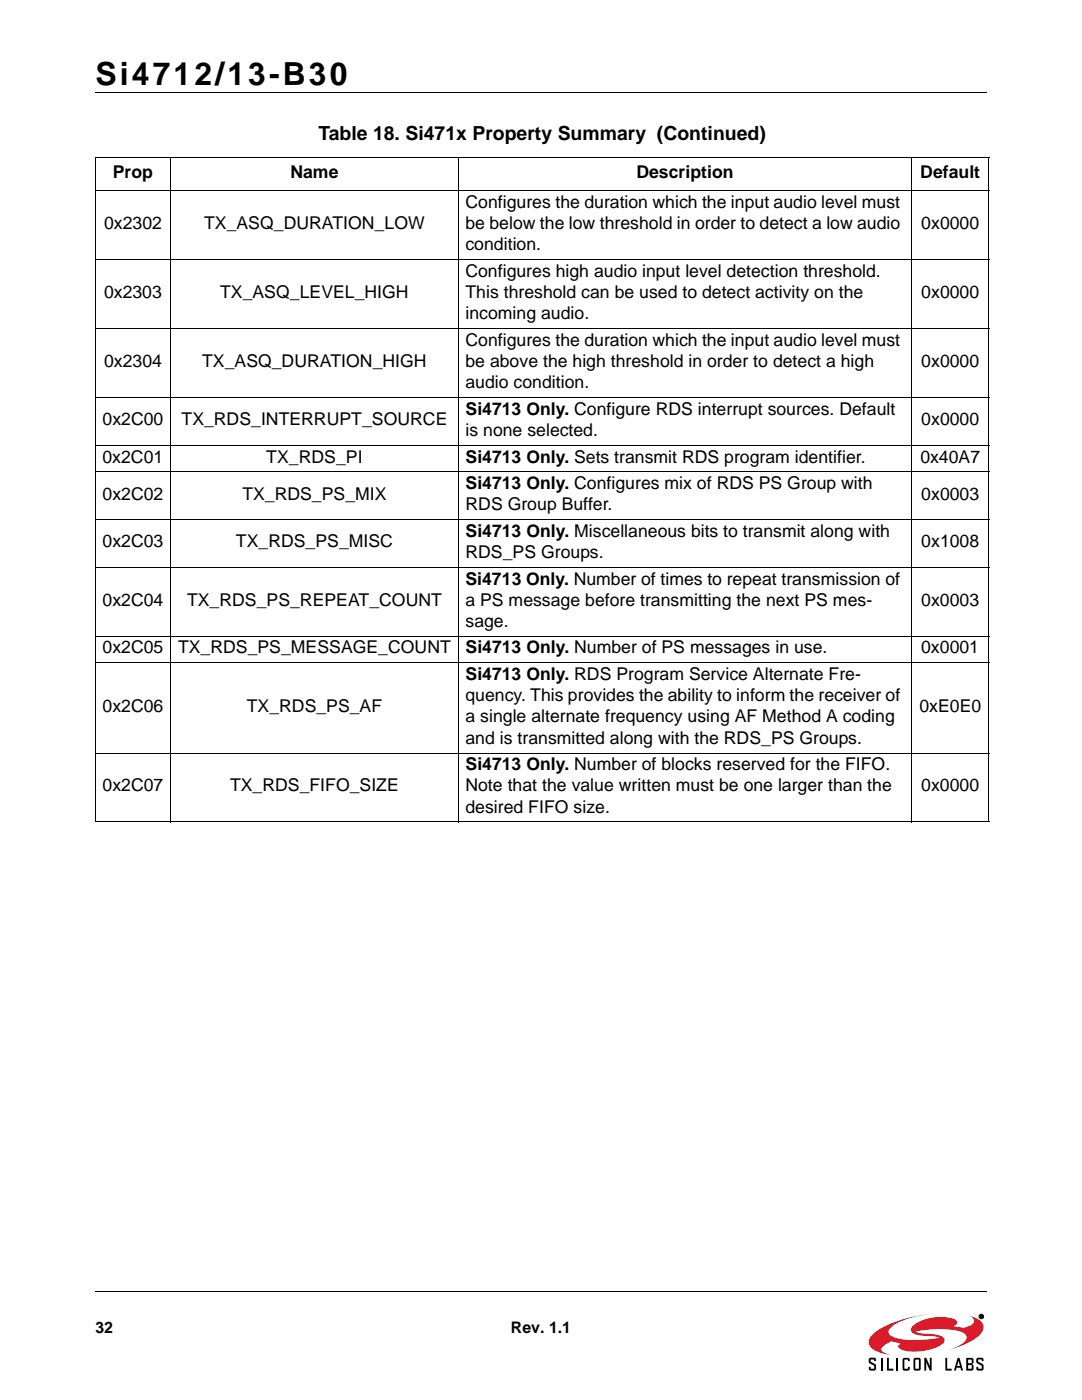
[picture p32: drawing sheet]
<svg xmlns="http://www.w3.org/2000/svg" width="216mm" height="279mm" viewBox="0 0 216 279" stroke-linecap="round" stroke-linejoin="round" font-family="sans-serif">
<defs><g id="words">
<text font-size="6.3" x="19" y="16.9">Si4712/13-B30</text>
<text font-size="3.9" x="63.5" y="28">Table 18. Si471x Property Summary (Continued)</text>
<g font-size="3.5">
<text x="22.5" y="35.5">Prop</text>
<text x="57.9" y="35.5">Name</text>
<text x="127" y="35.5">Description</text>
<text x="183.6" y="35.5">Default</text>
<text x="92.9" y="41.5">Configures the duration which the input audio level must</text>
<text x="20.8" y="45.7">0x2302</text>
<text x="40.7" y="45.7">TX_ASQ_DURATION_LOW</text>
<text x="92.9" y="45.7">be below the low threshold in order to detect a low audio</text>
<text x="183.8" y="45.7">0x0000</text>
<text x="92.9" y="50">condition.</text>
<text x="20.8" y="59.5">0x2303</text>
<text x="43.9" y="59.5">TX_ASQ_LEVEL_HIGH</text>
<text x="92.9" y="55.3">Configures high audio input level detection threshold.</text>
<text x="92.9" y="59.5">This threshold can be used to detect activity on the</text>
<text x="183.8" y="59.5">0x0000</text>
<text x="92.9" y="63.7">incoming audio.</text>
<text x="92.9" y="69">Configures the duration which the input audio level must</text>
<text x="20.8" y="73.3">0x2304</text>
<text x="40.3" y="73.3">TX_ASQ_DURATION_HIGH</text>
<text x="92.9" y="73.3">be above the high threshold in order to detect a high</text>
<text x="92.9" y="77.5">audio condition.</text>
<text x="183.8" y="73.3">0x0000</text>
<text x="92.9" y="82.8">Si4713 Only. Configure RDS interrupt sources. Default</text>
<text x="20.5" y="84.9">0x2C00</text>
<text x="36.2" y="84.9">TX_RDS_INTERRUPT_SOURCE</text>
<text x="92.9" y="87">is none selected.</text>
<text x="183.8" y="84.9">0x0000</text>
<text x="20.5" y="92.3">0x2C01</text>
<text x="53.1" y="92.3">TX_RDS_PI</text>
<text x="92.9" y="92.3">Si4713 Only. Sets transmit RDS program identifier.</text>
<text x="183.6" y="92.3">0x40A7</text>
<text x="20.5" y="99.7">0x2C02</text>
<text x="48.4" y="99.7">TX_RDS_PS_MIX</text>
<text x="92.9" y="97.6">Si4713 Only. Configures mix of RDS PS Group with</text>
<text x="92.9" y="101.8">RDS Group Buffer.</text>
<text x="183.8" y="99.7">0x0003</text>
<text x="92.9" y="107.1">Si4713 Only. Miscellaneous bits to transmit along with</text>
<text x="20.5" y="109.2">0x2C03</text>
<text x="47.1" y="109.2">TX_RDS_PS_MISC</text>
<text x="92.9" y="111.4">RDS_PS Groups.</text>
<text x="183.8" y="109.2">0x1008</text>
<text x="92.9" y="116.6">Si4713 Only. Number of times to repeat transmission of</text>
<text x="20.5" y="120.9">0x2C04</text>
<text x="37.3" y="120.9">TX_RDS_PS_REPEAT_COUNT</text>
<text x="92.9" y="120.9">a PS message before transmitting the next PS mes-</text>
<text x="92.9" y="125.1">sage.</text>
<text x="183.8" y="120.9">0x0003</text>
<text x="20.5" y="130.4">0x2C05</text>
<text x="35.5" y="130.4">TX_RDS_PS_MESSAGE_COUNT</text>
<text x="92.9" y="130.4">Si4713 Only. Number of PS messages in use.</text>
<text x="183.8" y="130.4">0x0001</text>
<text x="92.9" y="135.7">Si4713 Only. RDS Program Service Alternate Fre-</text>
<text x="20.5" y="142">0x2C06</text>
<text x="49.2" y="142">TX_RDS_PS_AF</text>
<text x="92.9" y="139.9">quency. This provides the ability to inform the receiver of</text>
<text x="183.4" y="142">0xE0E0</text>
<text x="92.9" y="144.2">a single alternate frequency using AF Method A coding</text>
<text x="92.9" y="148.4">and is transmitted along with the RDS_PS Groups.</text>
<text x="92.9" y="153.7">Si4713 Only. Number of blocks reserved for the FIFO.</text>
<text x="20.5" y="157.9">0x2C07</text>
<text x="45.9" y="157.9">TX_RDS_FIFO_SIZE</text>
<text x="92.9" y="157.9">Note that the value written must be one larger than the</text>
<text x="183.8" y="157.9">0x0000</text>
<text x="92.9" y="162.2">desired FIFO size.</text>
</g>
<g font-size="3.2">
<text x="19" y="266">32</text>
<text x="102" y="266">Rev. 1.1</text>
</g>
</g></defs>
<path d="M19 18.4h177.8M19.1 257.8h177.8" fill="none" stroke="#000" stroke-width=".2"/>
<path d="M172.3 258.6h25v18.7h-25z" fill="#fff"/>
<path d="M174.3 266.1a21.4 21.4 0 0 1 9.7-3.6l1.5-.2a16.9 16.9 0 0 0-7.6 2.5 1.05 1.05 0 0 0-.6 1 1.05 1.05 0 0 0 .7 .9 17 17 0 0 0 8.9 .4l.6-.1a11.4 11.4 0 0 0-3.8-.5h-.4a1.42 1.42 0 0 1-1.6-1.2 2.83 2.83 0 0 1 1.9-1.6 9.2 9.2 0 0 1 7-.3 .65 .65 0 0 1 .4 .7 .65 .65 0 0 1-.7 .5l-.1 .1a4.3 4.3 0 0 0 3.3-.1 .97 .97 0 0 0 .9-.9 .97 .97 0 0 0-.8-1l-.3-.1 .5 .1a2.73 2.73 0 0 1 2.5 2.3 5.4 5.4 0 0 1-3.4 3.1l-3.8 1.4a6.3 6.3 0 0 0 3.8-2.3 1.39 1.39 0 0 0-1.4-1.5 21.1 21.1 0 0 0-8.9 0l1.1 .4a10.3 10.3 0 0 1 4.4 .7 .81 .81 0 0 1-.1 1.5 10.1 10.1 0 0 1-8.3 .9l-.5-.5 .5-.6-1.9-.4-.6 .3a1.81 1.81 0 0 0-1.3 1.4l.6 .6 1.2 .4-1.6-.3a3.4 3.4 0 0 1-2.7-2 2.19 2.19 0 0 1 .9-2z" fill="#da1826"/>
<g fill="none" stroke="#000" stroke-width=".2">
<path d="M19 31.4h178.4M19 38.1h178.4M19 31.5v132.5M34 31.3v132.8M91.5 31.3v132.8M181.9 31.3v132.8M197.3 31.5v132.5M19 51.9h178.4M19 65.6h178.4M19 79.4h178.4M19 88.9h178.4M19 94.2h178.4"/>
<path d="M19 103.7h178.4M19 113.2h178.4M19 127h178.4M19 132.3h178.4M19 150.3h178.4M19 164h178.4M195.6 262.5h.4l-.1 .2 .2 .3-.4-.2-.1 .2zM195.7 262.5l.3 .1-.3 .1z"/>
<circle cx="195.8" cy="262.7" r=".45"/>
</g>
<g fill="#000">
<path d="M173.5 271h.9l.4 .1v.5h-.4v-.3h-.7v.2v.2l1 .6 .1 .2v.7l-.2 .3h-1.1l-.1-.7h.3v.4h.7v-.6l-.1-.1a1.14 1.14 0 0 1-1-.7v-.5zM177 271h.4v2.2h.9v.3h-1.3zM180.1 271.2l.4-.2h.7l.3 .2v.4h-.3v-.3h-.7v1.9h.7v-.4h.3v.4l-.1 .3h-.9l-.4-.1zM184.4 271h.4l.7 1.6v-1.6h.4v2.5h-.4l-.7-1.6v1.6h-.4zM188.6 271h.4v2.2h.9v.3h-1.3zM195 271h.9l.3 .1v.5h-.3v-.3h-.7v.2v.2l1 .6 .1 .3v.6l-.2 .3h-1.1l-.2-.7h.4v.4h.7v-.6l-.2-.1a1.14 1.14 0 0 1-.9-.7v-.5z"/>
<path d="M182.3 271.2v2.1l.3 .2h.9l.2-.3v-2l-.3-.2h-.8zM182.6 271.3h.8v1.9h-.8z"/>
<path d="M191.1 271l-.8 2.5h.4l.2-.5h.7l.2 .5h.4l-.8-2.5zM191.3 271.6l.2 1h-.5z"/>
<path d="M192.8 271v2.5h1.3l.2-.3v-.7l-.3-.2 .3-.3-.1-.8-.3-.2zM193.2 271.3h.7v.8h-.7zM193.2 272.4h.7v.8h-.7z"/>
<path d="M195.6 262.5h.4l-.1 .2 .2 .3-.4-.2-.1 .2zM195.7 262.5v.2l.3-.1z"/>
</g>
<path d="M175.9 271v2.5M179 271v2.5" fill="none" stroke="#000" stroke-width=".36"/>
<use href="#words"/>
</svg>
